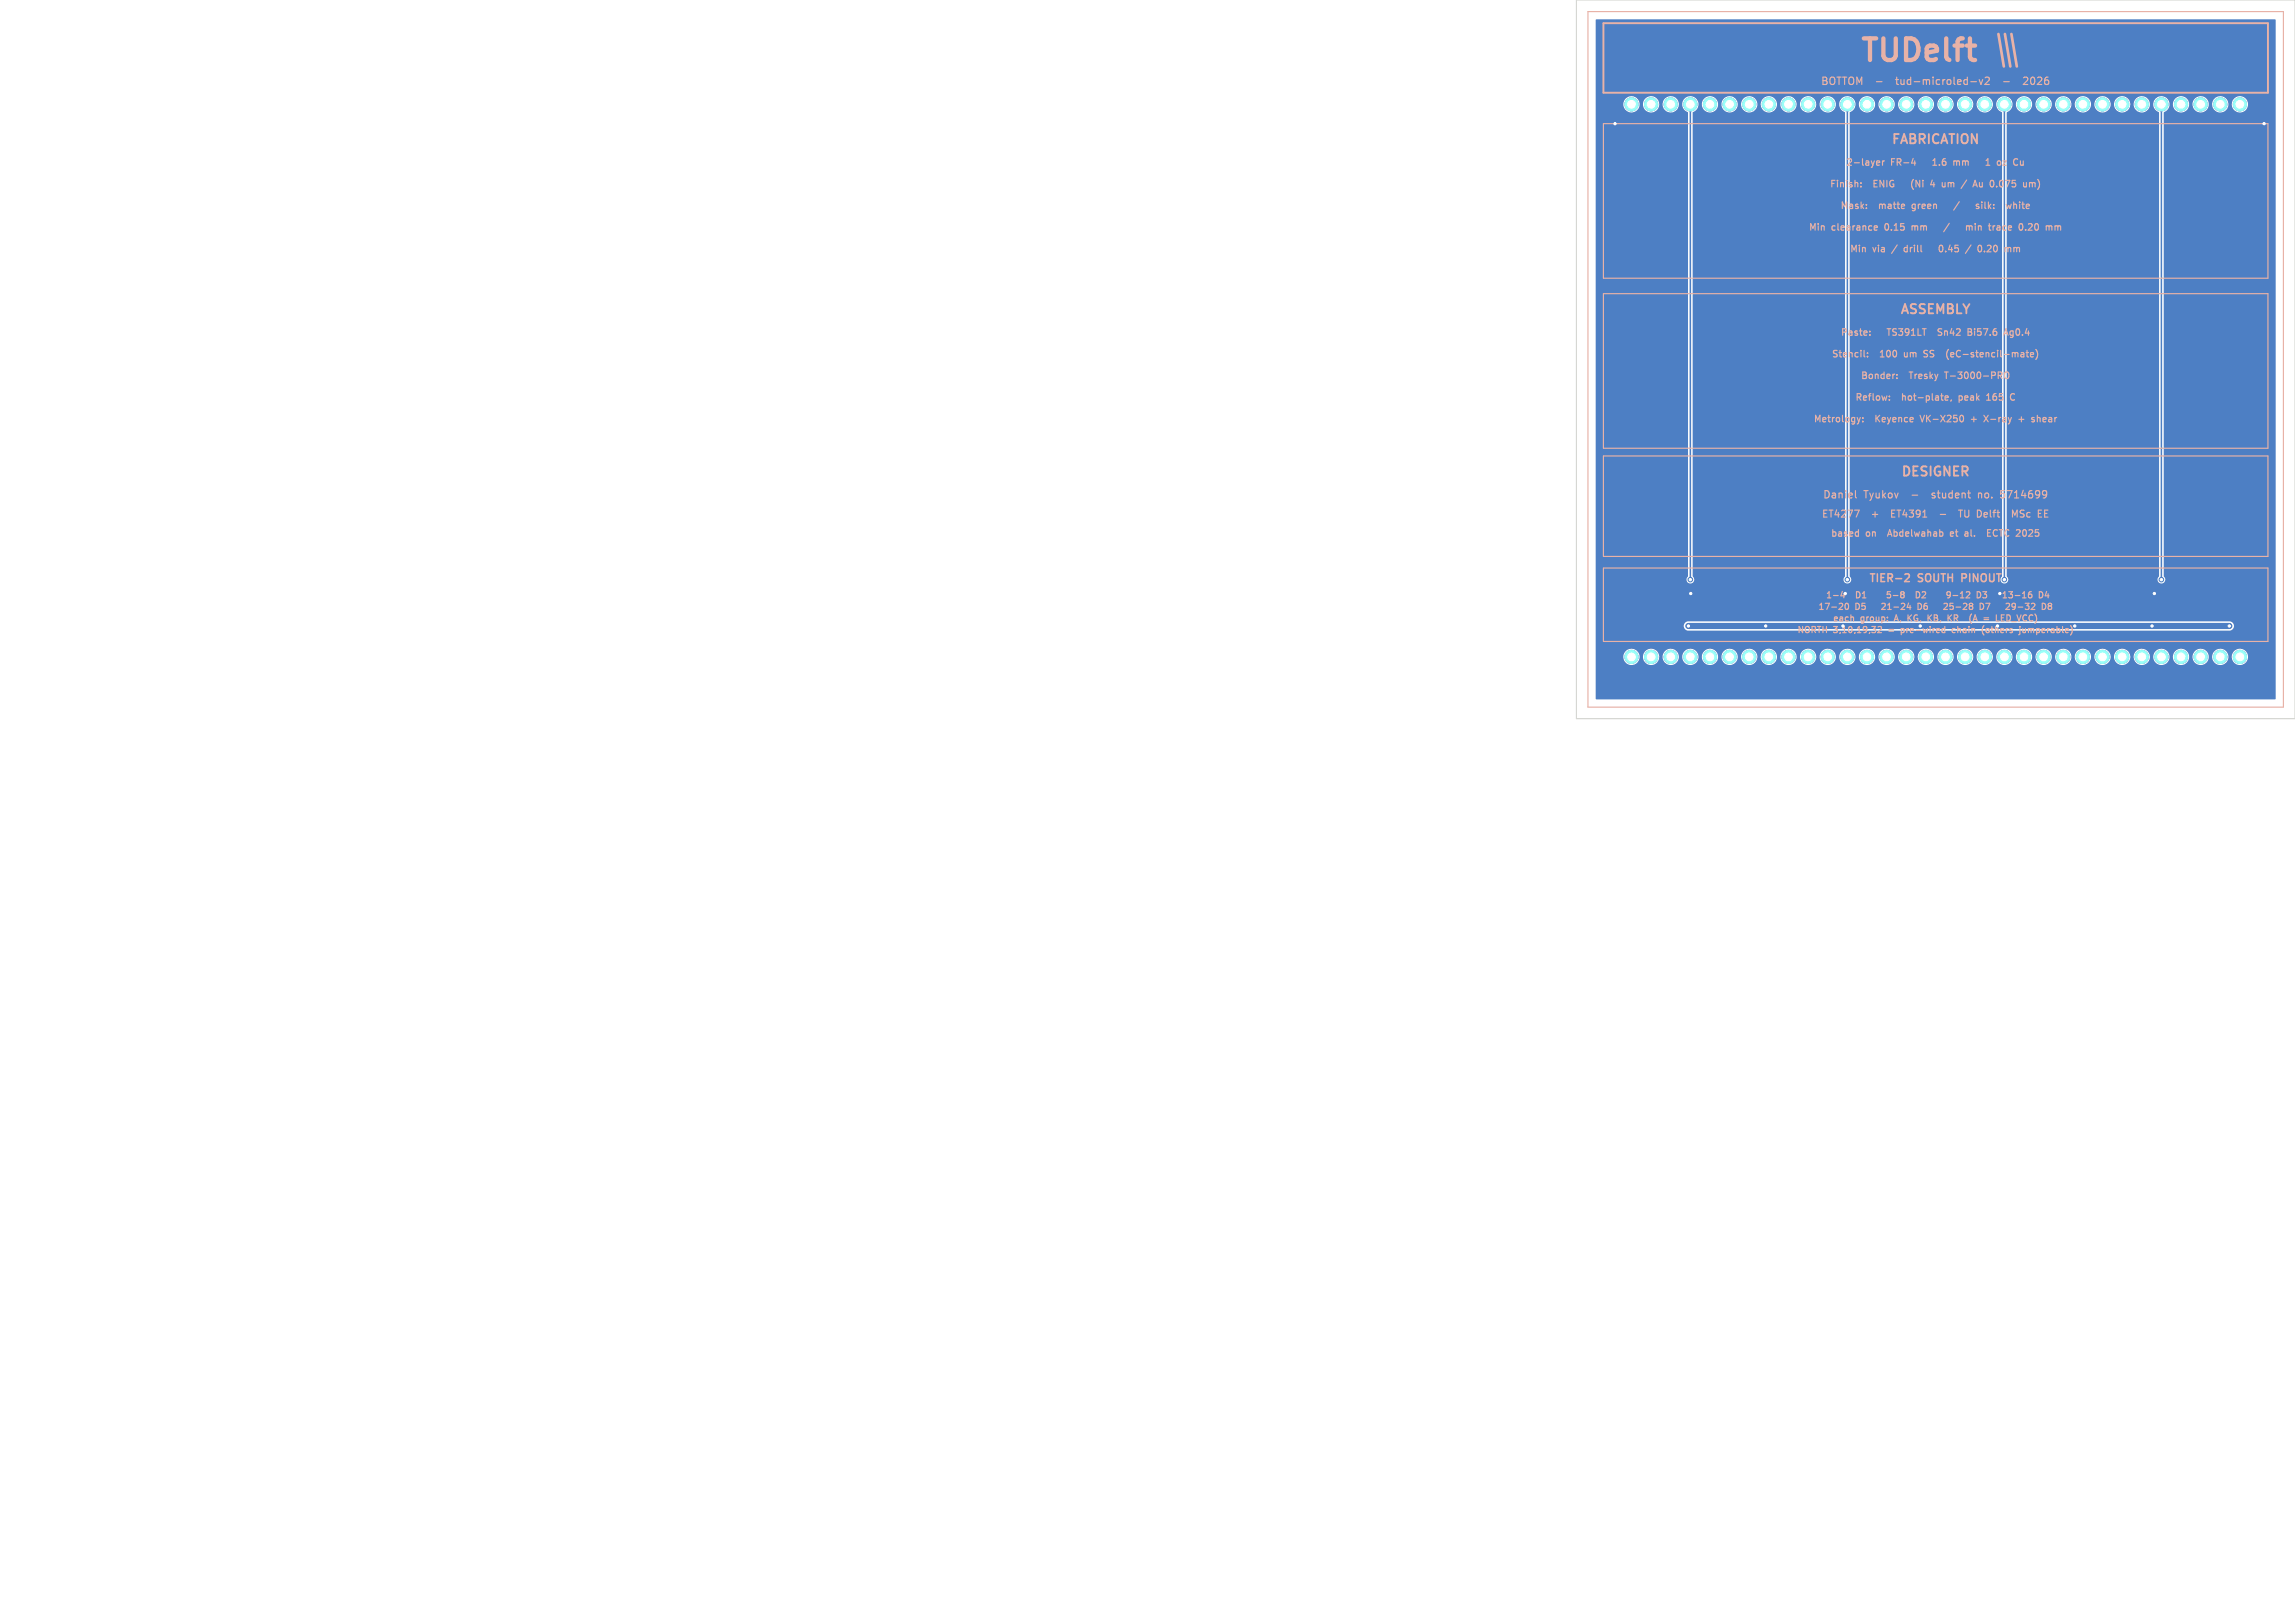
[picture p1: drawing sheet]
<svg xmlns="http://www.w3.org/2000/svg" width="297mm" height="210mm" viewBox="0 0 297 210" stroke-linecap="round" stroke-linejoin="round" font-family="sans-serif">
<defs><g id="words">
<text font-size="3.9" fill="#e8b2a7" x="240.4" y="8.7">TUDelft</text>
<g font-size="1.7" fill="#e8b2a7">
<text x="244.6" y="19">FABRICATION</text>
<text x="245.8" y="41">ASSEMBLY</text>
<text x="245.9" y="62">DESIGNER</text>
</g>
<g font-size="1.4" fill="#e8b2a7">
<text x="241.8" y="75.6">TIER-2</text>
<text x="248.2" y="75.6">SOUTH</text>
</g>
<text font-size="1.4" fill="#fff" x="254.3" y="75.6">PINOUT</text>
<g font-size="1.3" fill="#e8b2a7">
<text x="235.6" y="11.2">BOTTOM</text>
<text x="243" y="11.2">-</text>
<text x="246.1" y="11.2">tud-microled-v2</text>
<text x="263.6" y="11.2">2026</text>
<text x="235.8" y="64.7">Daniel</text>
<text x="241.2" y="64.7">Tyukov</text>
<text x="251" y="64.7">student</text>
<text x="257.2" y="64.7">no.</text>
<text x="260.4" y="64.7">5714699</text>
<text x="235.7" y="67.2">ET4277</text>
<text x="242.5" y="67.2">+</text>
<text x="245.5" y="67.2">ET4391</text>
<text x="255.4" y="67.2">TU</text>
<text x="258" y="67.2">Delft</text>
<text x="263.1" y="67.2">MSc</text>
</g>
<g font-size="1.2" fill="#e8b2a7">
<text x="238.8" y="21.7">2-layer</text>
<text x="244.7" y="21.7">FR-4</text>
<text x="251" y="21.7">1.6</text>
<text x="253.9" y="21.7">mm</text>
<text x="259" y="21.7">1</text>
<text x="260.7" y="21.7">oz</text>
<text x="236.7" y="24.5">Finish:</text>
<text x="238.1" y="27.2">Mask:</text>
<text x="242.7" y="24.5">ENIG</text>
<text x="243.5" y="27.2">matte</text>
<text x="248" y="27.2">green</text>
<text x="248.4" y="24.5">(Ni</text>
<text x="251.2" y="24.5">4</text>
<text x="253" y="24.5">um</text>
<text x="255.8" y="24.5">/</text>
<text x="257.6" y="24.5">Au</text>
<text x="258" y="27.2">silk:</text>
<text x="260" y="24.5">0.075</text>
<text x="262.4" y="27.2">white</text>
<text x="234" y="30.1">Min</text>
<text x="237.1" y="30.1">clearance</text>
<text x="239.3" y="32.9">Min</text>
<text x="242.4" y="32.9">via</text>
<text x="244.2" y="30.1">0.15</text>
<text x="245.1" y="32.9">/</text>
<text x="247" y="32.9">drill</text>
<text x="247.9" y="30.1">mm</text>
<text x="252.3" y="32.9">0.45</text>
<text x="256.1" y="32.9">/</text>
<text x="256.7" y="30.1">min</text>
<text x="257.9" y="32.9">0.20</text>
<text x="259.9" y="30.1">trace</text>
<text x="264.1" y="30.1">0.20</text>
<text x="237" y="46.5">Stencil:</text>
<text x="238.1" y="43.7">Paste:</text>
<text x="243.6" y="46.5">100</text>
<text x="244.8" y="43.7">TS391LT</text>
<text x="247" y="46.5">um</text>
<text x="249.8" y="46.5">SS</text>
<text x="251.9" y="43.7">Sn42</text>
<text x="253.3" y="46.5">(eC-stencil-mate)</text>
<text x="256" y="43.7">Bi57.6</text>
<text x="261" y="43.7">Ag0.4</text>
<text x="240" y="52.1">Reflow:</text>
<text x="240.7" y="49.3">Bonder:</text>
<text x="246.4" y="52.1">hot-plate,</text>
<text x="247.4" y="49.3">Tresky</text>
<text x="252.3" y="49.3">T-3000-PRO</text>
<text x="254" y="52.1">peak</text>
<text x="257.9" y="52.1">165</text>
<text x="234.6" y="54.9">Metrology:</text>
<text x="243" y="54.9">Keyence</text>
<text x="249.1" y="54.9">VK-X250</text>
<text x="257.9" y="54.9">X-ray</text>
<text x="262.6" y="54.9">+</text>
<text x="264.6" y="54.9">shear</text>
<text x="236.8" y="69.7">based</text>
<text x="241.5" y="69.7">on</text>
<text x="244.9" y="69.7">Abdelwahab</text>
<text x="253.2" y="69.7">et</text>
<text x="255.4" y="69.7">al.</text>
<text x="258.8" y="69.7">ECTC 2025</text>
</g>
<g font-size="1.1" fill="#e8b2a7">
<text x="236.5" y="77.6">1-4</text>
<text x="240.8" y="77.6">D1</text>
<text x="245.9" y="77.6">5-8</text>
<text x="255.4" y="77.6">9-12</text>
<text x="259.6" y="77.6">D3</text>
<text x="263.9" y="77.6">13-16</text>
<text x="232.5" y="82.1">NORTH</text>
<text x="235.2" y="79.1">17-20</text>
<text x="237.1" y="80.6">each</text>
<text x="237.3" y="82.1">3,10,19,32</text>
<text x="240.1" y="79.1">D5</text>
<text x="240.8" y="80.6">group:</text>
<text x="244.4" y="79.1">21-24</text>
<text x="244.7" y="82.1">=</text>
<text x="245.5" y="80.6">A,</text>
<text x="246.6" y="82.1">pre-wired</text>
<text x="249.3" y="79.1">D6</text>
<text x="250.3" y="80.6">KB,</text>
<text x="253.2" y="80.6">KR</text>
<text x="253.5" y="82.1">chain</text>
<text x="253.6" y="79.1">25-28</text>
<text x="256.6" y="80.6">(A</text>
<text x="257.6" y="82.1">(others</text>
<text x="258.5" y="79.1">D7</text>
<text x="258.7" y="80.6">=</text>
<text x="260.6" y="80.6">LED_VCC)</text>
<text x="262.8" y="79.1">29-32</text>
<text x="262.8" y="82.1">jumperable)</text>
</g>
<text font-size="1.1" fill="#fff" x="247.5" y="80.6">KG,</text>
</g></defs>
<g fill="#4d7fc4" stroke="#4d7fc4" stroke-width=".13">
<circle cx="234" cy="85" r=".85"/>
<circle cx="218.8" cy="85" r=".85"/>
<circle cx="213.7" cy="85" r=".85"/>
<circle cx="261.9" cy="85" r=".85"/>
<circle cx="256.9" cy="85" r=".85"/>
<circle cx="264.5" cy="85" r=".85"/>
<circle cx="239.1" cy="85" r=".85"/>
<circle cx="287.3" cy="85" r=".85"/>
<circle cx="267" cy="85" r=".85"/>
<circle cx="231.5" cy="85" r=".85"/>
<circle cx="269.6" cy="13.5" r=".85"/>
<circle cx="221.3" cy="13.5" r=".85"/>
<circle cx="287.3" cy="13.5" r=".85"/>
<circle cx="249.2" cy="13.5" r=".85"/>
<circle cx="244.2" cy="13.5" r=".85"/>
<circle cx="211.1" cy="85" r=".85"/>
<circle cx="211.1" cy="13.5" r=".85"/>
<circle cx="277.2" cy="13.5" r=".85"/>
<circle cx="274.6" cy="85" r=".85"/>
<circle cx="279.7" cy="85" r=".85"/>
<circle cx="282.3" cy="85" r=".85"/>
<circle cx="269.6" cy="85" r=".85"/>
<circle cx="261.9" cy="13.5" r=".85"/>
<circle cx="254.3" cy="85" r=".85"/>
<circle cx="289.9" cy="13.5" r=".85"/>
<circle cx="241.6" cy="13.5" r=".85"/>
<circle cx="221.3" cy="85" r=".85"/>
<circle cx="223.8" cy="13.5" r=".85"/>
<circle cx="256.9" cy="13.5" r=".85"/>
<circle cx="231.5" cy="13.5" r=".85"/>
<circle cx="282.3" cy="13.5" r=".85"/>
<circle cx="272.1" cy="13.5" r=".85"/>
<circle cx="236.5" cy="13.5" r=".85"/>
<circle cx="216.2" cy="13.5" r=".85"/>
<circle cx="267" cy="13.5" r=".85"/>
<circle cx="213.7" cy="13.5" r=".85"/>
<circle cx="226.4" cy="13.5" r=".85"/>
<circle cx="289.9" cy="85" r=".85"/>
<circle cx="228.9" cy="13.5" r=".85"/>
<circle cx="254.3" cy="13.5" r=".85"/>
<circle cx="284.8" cy="13.5" r=".85"/>
<circle cx="246.7" cy="85" r=".85"/>
<circle cx="284.8" cy="85" r=".85"/>
<circle cx="251.8" cy="13.5" r=".85"/>
<circle cx="241.6" cy="85" r=".85"/>
<circle cx="239.1" cy="13.5" r=".85"/>
<circle cx="249.2" cy="85" r=".85"/>
<circle cx="234" cy="13.5" r=".85"/>
<circle cx="259.4" cy="85" r=".85"/>
<circle cx="272.1" cy="85" r=".85"/>
<circle cx="246.7" cy="13.5" r=".85"/>
<circle cx="259.4" cy="13.5" r=".85"/>
<circle cx="223.8" cy="85" r=".85"/>
<circle cx="216.2" cy="85" r=".85"/>
<circle cx="277.2" cy="85" r=".85"/>
<circle cx="236.5" cy="85" r=".85"/>
<circle cx="264.5" cy="13.5" r=".85"/>
<circle cx="218.8" cy="13.5" r=".85"/>
<circle cx="228.9" cy="85" r=".85"/>
<circle cx="251.8" cy="85" r=".85"/>
<circle cx="226.4" cy="85" r=".85"/>
<circle cx="274.6" cy="13.5" r=".85"/>
<circle cx="279.7" cy="13.5" r=".85"/>
<circle cx="244.2" cy="85" r=".85"/>
<circle cx="279.7" cy="75" r=".3"/>
<circle cx="239.1" cy="75" r=".3"/>
<circle cx="218.8" cy="75" r=".3"/>
<circle cx="268.5" cy="81" r=".3"/>
<circle cx="278.5" cy="81" r=".3"/>
<circle cx="218.5" cy="81" r=".3"/>
<circle cx="228.5" cy="81" r=".3"/>
<circle cx="248.5" cy="81" r=".3"/>
<circle cx="238.5" cy="81" r=".3"/>
<circle cx="288.5" cy="81" r=".3"/>
<circle cx="258.5" cy="81" r=".3"/>
<circle cx="209" cy="16" r=".3"/>
<circle cx="238.8" cy="76.8" r=".3"/>
<circle cx="293" cy="16" r=".3"/>
<circle cx="278.8" cy="76.8" r=".3"/>
<circle cx="258.8" cy="76.8" r=".3"/>
<circle cx="218.8" cy="76.8" r=".3"/>
</g>
<path d="M218.8 13.5v61.5M239.1 13.5v61.5M259.4 13.5v61.5M279.7 13.5v61.5" fill="none" stroke="#4d7fc4" stroke-width=".2"/>
<path d="M218.5 81h70" fill="none" stroke="#4d7fc4" stroke-width=".8"/>
<path d="M206.5 2.5h87.9l.1 .1v10.8h-3.6v-.2a1.06 1.06 0 0 0-1.1-.8 1.06 1.06 0 0 0-1 1h-.4l-.1-.2a1.06 1.06 0 0 0-1.1-.8 1.06 1.06 0 0 0-.9 1h-.5v-.2a1.06 1.06 0 0 0-1.1-.8 1.06 1.06 0 0 0-1 1h-.4v-.2a1.06 1.06 0 0 0-1.2-.8 1.06 1.06 0 0 0-.9 1h-.4l-.1-.2a1.06 1.06 0 0 0-1.1-.8 1.06 1.06 0 0 0-.9 1h-.5v-.2a1.06 1.06 0 0 0-1.1-.8 1.06 1.06 0 0 0-1 1h-.4l-.1-.2a1.06 1.06 0 0 0-1.1-.8 1.06 1.06 0 0 0-.9 1h-.5v-.2a1.06 1.06 0 0 0-1.1-.8 1.06 1.06 0 0 0-1 1h-.4v-.2a1.06 1.06 0 0 0-1.2-.8 1.06 1.06 0 0 0-.9 1h-.4l-.1-.2a1.06 1.06 0 0 0-1.1-.8 1.06 1.06 0 0 0-.9 1h-.5v-.2a1.06 1.06 0 0 0-1.1-.8 1.06 1.06 0 0 0-1 1h-.4l-.1-.2a1.06 1.06 0 0 0-1.1-.8 1.06 1.06 0 0 0-.9 1h-.5v-.2a1.06 1.06 0 0 0-1.1-.8 1.06 1.06 0 0 0-1 1h-.4v-.2a1.06 1.06 0 0 0-1.2-.8 1.06 1.06 0 0 0-.9 1h-.4l-.1-.2a1.06 1.06 0 0 0-1.1-.8 1.06 1.06 0 0 0-.9 1h-.5v-.2a1.06 1.06 0 0 0-1.1-.8 1.06 1.06 0 0 0-1 1h-.4l-.1-.2a1.06 1.06 0 0 0-1.1-.8 1.06 1.06 0 0 0-.9 1h-.5v-.2a1.06 1.06 0 0 0-1.1-.8 1.06 1.06 0 0 0-1 1h-.4v-.2a1.06 1.06 0 0 0-1.2-.8 1.06 1.06 0 0 0-.9 1h-.4l-.1-.2a1.06 1.06 0 0 0-1.1-.8 1.06 1.06 0 0 0-.9 1h-.5v-.2a1.06 1.06 0 0 0-1.1-.8 1.06 1.06 0 0 0-1 1h-.4l-.1-.2a1.06 1.06 0 0 0-1.1-.8 1.06 1.06 0 0 0-.9 1h-.5v-.2a1.06 1.06 0 0 0-1.1-.8 1.06 1.06 0 0 0-1 1h-.4v-.2a1.06 1.06 0 0 0-1.2-.8 1.06 1.06 0 0 0-.9 1h-.4l-.1-.2a1.06 1.06 0 0 0-1.1-.8 1.06 1.06 0 0 0-.9 1h-.5v-.2a1.06 1.06 0 0 0-1.1-.8 1.06 1.06 0 0 0-1 1h-.4l-.1-.2a1.06 1.06 0 0 0-1.1-.8 1.06 1.06 0 0 0-.9 1h-.5v-.2a1.06 1.06 0 0 0-1.1-.8 1.06 1.06 0 0 0-1 1h-.4v-.2a1.06 1.06 0 0 0-1.2-.8 1.06 1.06 0 0 0-.9 1h-.4l-.1-.2a1.06 1.06 0 0 0-1.1-.8 1.06 1.06 0 0 0-.9 1h-.5v-.2a1.06 1.06 0 0 0-1.1-.8 1.06 1.06 0 0 0-1 1h-.4l-.1-.2a1.06 1.06 0 0 0-1.7-.5 1.06 1.06 0 0 0 .4 1.8 1.06 1.06 0 0 0 1.4-1.1h.4v.2a1.06 1.06 0 0 0 1.2 1 1.06 1.06 0 0 0 .9-1.2h.5v.2a1.06 1.06 0 0 0 1.1 1 1.06 1.06 0 0 0 1-1.2h.4v.2a1.38 1.38 0 0 0 .8 1v60a.52 .52 0 0 0-.1 .7 .52 .52 0 0 0 .8 0 .52 .52 0 0 0-.1-.7v-60.1a1.1 1.1 0 0 0 .7-1.1h.4v.2a1.06 1.06 0 0 0 1.2 1 1.06 1.06 0 0 0 .9-1.2h.5v.2a1.06 1.06 0 0 0 1.1 1 1.06 1.06 0 0 0 1-1.2h.4v.2a1.06 1.06 0 0 0 1.2 1 1.06 1.06 0 0 0 .9-1.2h.5v.2a1.06 1.06 0 0 0 1.1 1 1.06 1.06 0 0 0 1-1.2h.4v.2a1.06 1.06 0 0 0 1.2 1 1.06 1.06 0 0 0 .9-1.2h.4v.2a1.06 1.06 0 0 0 1.2 1 1.06 1.06 0 0 0 .9-1.2h.5v.2a1.06 1.06 0 0 0 1.1 1 1.06 1.06 0 0 0 1-1.2h.4v.2a1.38 1.38 0 0 0 .8 1v60a.52 .52 0 0 0-.1 .7 .52 .52 0 0 0 .8 0 .52 .52 0 0 0-.1-.7v-60.1a1.1 1.1 0 0 0 .7-1.1h.5v.2a1.06 1.06 0 0 0 1.1 1 1.06 1.06 0 0 0 1-1.2h.4v.2a1.06 1.06 0 0 0 1.2 1 1.06 1.06 0 0 0 .9-1.2h.4v.2a1.06 1.06 0 0 0 1.2 1 1.06 1.06 0 0 0 .9-1.2h.5v.2a1.06 1.06 0 0 0 1.1 1 1.06 1.06 0 0 0 1-1.2h.4v.2a1.06 1.06 0 0 0 1.2 1 1.06 1.06 0 0 0 .9-1.2h.5v.2a1.06 1.06 0 0 0 1.1 1 1.06 1.06 0 0 0 1-1.2h.4v.2a1.06 1.06 0 0 0 1.2 1 1.06 1.06 0 0 0 .9-1.2h.4v.2a1.38 1.38 0 0 0 .8 1v60a.52 .52 0 0 0-.1 .7 .52 .52 0 0 0 .8 0 .52 .52 0 0 0-.1-.7v-60.1a1.1 1.1 0 0 0 .7-1.1h.5v.2a1.06 1.06 0 0 0 1.1 1 1.06 1.06 0 0 0 1-1.2h.4v.2a1.06 1.06 0 0 0 1.2 1 1.06 1.06 0 0 0 .9-1.2h.5v.2a1.06 1.06 0 0 0 1.1 1 1.06 1.06 0 0 0 1-1.2h.4v.2a1.06 1.06 0 0 0 1.2 1 1.06 1.06 0 0 0 .9-1.2h.4v.2a1.06 1.06 0 0 0 1.2 1 1.06 1.06 0 0 0 .9-1.2h.5v.2a1.06 1.06 0 0 0 1.1 1 1.06 1.06 0 0 0 1-1.2h.4v.2a1.06 1.06 0 0 0 1.2 1 1.06 1.06 0 0 0 .9-1.2h.5v.2a1.38 1.38 0 0 0 .7 1v60a.52 .52 0 0 0-.1 .7 .52 .52 0 0 0 .8 0 .52 .52 0 0 0-.1-.7v-60.1a1.1 1.1 0 0 0 .8-1.1h.4v.2a1.06 1.06 0 0 0 1.2 1 1.06 1.06 0 0 0 .9-1.2h.4v.2a1.06 1.06 0 0 0 1.2 1 1.06 1.06 0 0 0 .9-1.2h.5v.2a1.06 1.06 0 0 0 1.1 1 1.06 1.06 0 0 0 1-1.2h.4v.2a1.06 1.06 0 0 0 1.2 1 1.06 1.06 0 0 0 .9-1.2h3.6v67.5h-5.4l-.2-.4-.3-.1h-70.3a.61 .61 0 0 0-.4 .7 .61 .61 0 0 0 .5 .5h70.2l.4-.2 .1-.5h5.4v4h-3.6a1.06 1.06 0 0 0-1-1 1.06 1.06 0 0 0-1.1 1h-.4l-.1-.2a1.06 1.06 0 0 0-1.1-.8 1.06 1.06 0 0 0-.9 1h-.5v-.2a1.06 1.06 0 0 0-1.1-.8 1.06 1.06 0 0 0-1 1h-.4v-.2a1.06 1.06 0 0 0-1.2-.8 1.06 1.06 0 0 0-.9 1h-.4l-.1-.2a1.06 1.06 0 0 0-1.1-.8 1.06 1.06 0 0 0-.9 1h-.5v-.2a1.06 1.06 0 0 0-1.1-.8 1.06 1.06 0 0 0-1 1h-.4l-.1-.2a1.06 1.06 0 0 0-1.1-.8 1.06 1.06 0 0 0-.9 1h-.5v-.2a1.06 1.06 0 0 0-1.1-.8 1.06 1.06 0 0 0-1 1h-.4v-.2a1.06 1.06 0 0 0-1.2-.8 1.06 1.06 0 0 0-.9 1h-.4l-.1-.2a1.06 1.06 0 0 0-1.1-.8 1.06 1.06 0 0 0-.9 1h-.5v-.2a1.06 1.06 0 0 0-1.1-.8 1.06 1.06 0 0 0-1 1h-.4l-.1-.2a1.06 1.06 0 0 0-1.1-.8 1.06 1.06 0 0 0-.9 1h-.5v-.2a1.06 1.06 0 0 0-1.1-.8 1.06 1.06 0 0 0-1 1h-.4v-.2a1.06 1.06 0 0 0-1.2-.8 1.06 1.06 0 0 0-.9 1h-.4l-.1-.2a1.06 1.06 0 0 0-1.1-.8 1.06 1.06 0 0 0-.9 1h-.5v-.2a1.06 1.06 0 0 0-1.1-.8 1.06 1.06 0 0 0-1 1h-.4l-.1-.2a1.06 1.06 0 0 0-1.1-.8 1.06 1.06 0 0 0-.9 1h-.5v-.2a1.06 1.06 0 0 0-1.1-.8 1.06 1.06 0 0 0-1 1h-.4v-.2a1.06 1.06 0 0 0-1.2-.8 1.06 1.06 0 0 0-.9 1h-.4l-.1-.2a1.06 1.06 0 0 0-1.1-.8 1.06 1.06 0 0 0-.9 1h-.5v-.2a1.06 1.06 0 0 0-1.1-.8 1.06 1.06 0 0 0-1 1h-.4l-.1-.2a1.06 1.06 0 0 0-1.1-.8 1.06 1.06 0 0 0-.9 1h-.5v-.2a1.06 1.06 0 0 0-1.1-.8 1.06 1.06 0 0 0-1 1h-.4v-.2a1.06 1.06 0 0 0-1.2-.8 1.06 1.06 0 0 0-.9 1h-.4l-.1-.2a1.06 1.06 0 0 0-1.1-.8 1.06 1.06 0 0 0-.9 1h-.5v-.2a1.06 1.06 0 0 0-1.1-.8 1.06 1.06 0 0 0-1 1h-.4l-.1-.2a1.06 1.06 0 0 0-1.1-.8 1.06 1.06 0 0 0-.9 1h-.5v-.2a1.06 1.06 0 0 0-1.1-.8 1.06 1.06 0 0 0-1 1h-.4v-.2a1.06 1.06 0 0 0-1.2-.8 1.06 1.06 0 0 0-.9 1h-.4l-.1-.2a1.06 1.06 0 0 0-1.1-.8 1.06 1.06 0 0 0-.9 1h-.5v-.2a1.06 1.06 0 0 0-1.1-.8 1.06 1.06 0 0 0-1 1h-.4l-.1-.2a1.06 1.06 0 0 0-1.7-.5 1.06 1.06 0 0 0 .4 1.8 1.06 1.06 0 0 0 1.4-1.1h.4v.2a1.06 1.06 0 0 0 1.2 1 1.06 1.06 0 0 0 .9-1.2h.5v.2a1.06 1.06 0 0 0 1.1 1 1.06 1.06 0 0 0 1-1.2h.4v.2a1.06 1.06 0 0 0 1.2 1 1.06 1.06 0 0 0 .9-1.2h.4v.2a1.06 1.06 0 0 0 1.2 1 1.06 1.06 0 0 0 .9-1.2h.5v.2a1.06 1.06 0 0 0 1.1 1 1.06 1.06 0 0 0 1-1.2h.4v.2a1.06 1.06 0 0 0 1.2 1 1.06 1.06 0 0 0 .9-1.2h.5v.2a1.06 1.06 0 0 0 1.1 1 1.06 1.06 0 0 0 1-1.2h.4v.2a1.06 1.06 0 0 0 1.2 1 1.06 1.06 0 0 0 .9-1.2h.4v.2a1.06 1.06 0 0 0 1.2 1 1.06 1.06 0 0 0 .9-1.2h.5v.2a1.06 1.06 0 0 0 1.1 1 1.06 1.06 0 0 0 1-1.2h.4v.2a1.06 1.06 0 0 0 1.2 1 1.06 1.06 0 0 0 .9-1.2h.5v.2a1.06 1.06 0 0 0 1.1 1 1.06 1.06 0 0 0 1-1.2h.4v.2a1.06 1.06 0 0 0 1.2 1 1.06 1.06 0 0 0 .9-1.2h.4v.2a1.06 1.06 0 0 0 1.2 1 1.06 1.06 0 0 0 .9-1.2h.5v.2a1.06 1.06 0 0 0 1.1 1 1.06 1.06 0 0 0 1-1.2h.4v.2a1.06 1.06 0 0 0 1.2 1 1.06 1.06 0 0 0 .9-1.2h.5v.2a1.06 1.06 0 0 0 1.1 1 1.06 1.06 0 0 0 1-1.2h.4v.2a1.06 1.06 0 0 0 1.2 1 1.06 1.06 0 0 0 .9-1.2h.4v.2a1.06 1.06 0 0 0 1.2 1 1.06 1.06 0 0 0 .9-1.2h.5v.2a1.06 1.06 0 0 0 1.1 1 1.06 1.06 0 0 0 1-1.2h.4v.2a1.06 1.06 0 0 0 1.2 1 1.06 1.06 0 0 0 .9-1.2h.5v.2a1.06 1.06 0 0 0 1.1 1 1.06 1.06 0 0 0 1-1.2h.4v.2a1.06 1.06 0 0 0 1.2 1 1.06 1.06 0 0 0 .9-1.2h.4v.2a1.06 1.06 0 0 0 1.2 1 1.06 1.06 0 0 0 .9-1.2h.5v.2a1.06 1.06 0 0 0 1.1 1 1.06 1.06 0 0 0 1-1.2h.4v.2a1.06 1.06 0 0 0 1.2 1 1.06 1.06 0 0 0 .9-1.2h.5v.2a1.06 1.06 0 0 0 1.1 1 1.06 1.06 0 0 0 1-1.2h.4v.2a1.06 1.06 0 0 0 1.2 1 1.06 1.06 0 0 0 .9-1.2h.4v.2a1.06 1.06 0 0 0 1.2 1 1.06 1.06 0 0 0 .9-1.2h.5v.2a1.06 1.06 0 0 0 1.1 1 1.06 1.06 0 0 0 1-1.2h.4v.2a1.06 1.06 0 0 0 1.2 1 1.06 1.06 0 0 0 .9-1.2h3.6v5.6h-88z" fill="#4d7fc4"/>
<g fill="#9afff8" stroke="#9afff8" stroke-width=".13">
<circle cx="234" cy="85" r=".85"/>
<circle cx="218.8" cy="85" r=".85"/>
<circle cx="213.7" cy="85" r=".85"/>
<circle cx="261.9" cy="85" r=".85"/>
<circle cx="256.9" cy="85" r=".85"/>
<circle cx="264.5" cy="85" r=".85"/>
<circle cx="239.1" cy="85" r=".85"/>
<circle cx="287.3" cy="85" r=".85"/>
<circle cx="267" cy="85" r=".85"/>
<circle cx="231.5" cy="85" r=".85"/>
<circle cx="269.6" cy="13.5" r=".85"/>
<circle cx="221.3" cy="13.5" r=".85"/>
<circle cx="287.3" cy="13.5" r=".85"/>
<circle cx="249.2" cy="13.5" r=".85"/>
<circle cx="244.2" cy="13.5" r=".85"/>
<circle cx="211.1" cy="85" r=".85"/>
<circle cx="211.1" cy="13.5" r=".85"/>
<circle cx="277.2" cy="13.5" r=".85"/>
<circle cx="274.6" cy="85" r=".85"/>
<circle cx="279.7" cy="85" r=".85"/>
<circle cx="282.3" cy="85" r=".85"/>
<circle cx="269.6" cy="85" r=".85"/>
<circle cx="261.9" cy="13.5" r=".85"/>
<circle cx="254.3" cy="85" r=".85"/>
<circle cx="289.9" cy="13.5" r=".85"/>
<circle cx="241.6" cy="13.5" r=".85"/>
<circle cx="221.3" cy="85" r=".85"/>
<circle cx="223.8" cy="13.5" r=".85"/>
<circle cx="256.9" cy="13.5" r=".85"/>
<circle cx="231.5" cy="13.5" r=".85"/>
<circle cx="282.3" cy="13.5" r=".85"/>
<circle cx="272.1" cy="13.5" r=".85"/>
<circle cx="236.5" cy="13.5" r=".85"/>
<circle cx="216.2" cy="13.5" r=".85"/>
<circle cx="267" cy="13.5" r=".85"/>
<circle cx="213.7" cy="13.5" r=".85"/>
<circle cx="226.4" cy="13.5" r=".85"/>
<circle cx="289.9" cy="85" r=".85"/>
<circle cx="228.9" cy="13.5" r=".85"/>
<circle cx="254.3" cy="13.5" r=".85"/>
<circle cx="284.8" cy="13.5" r=".85"/>
<circle cx="246.7" cy="85" r=".85"/>
<circle cx="284.8" cy="85" r=".85"/>
<circle cx="251.8" cy="13.5" r=".85"/>
<circle cx="241.6" cy="85" r=".85"/>
<circle cx="239.1" cy="13.5" r=".85"/>
<circle cx="249.2" cy="85" r=".85"/>
<circle cx="234" cy="13.5" r=".85"/>
<circle cx="259.4" cy="85" r=".85"/>
<circle cx="272.1" cy="85" r=".85"/>
<circle cx="246.7" cy="13.5" r=".85"/>
<circle cx="259.4" cy="13.5" r=".85"/>
<circle cx="223.8" cy="85" r=".85"/>
<circle cx="216.2" cy="85" r=".85"/>
<circle cx="277.2" cy="85" r=".85"/>
<circle cx="236.5" cy="85" r=".85"/>
<circle cx="264.5" cy="13.5" r=".85"/>
<circle cx="218.8" cy="13.5" r=".85"/>
<circle cx="228.9" cy="85" r=".85"/>
<circle cx="251.8" cy="85" r=".85"/>
<circle cx="226.4" cy="85" r=".85"/>
<circle cx="274.6" cy="13.5" r=".85"/>
<circle cx="279.7" cy="13.5" r=".85"/>
<circle cx="244.2" cy="85" r=".85"/>
</g>
<g fill="none" stroke="#e8b2a7" stroke-width=".15">
<path d="M205.5 1.5h90v90h-90zM207.5 16h86v20h-86zM245.3 10.3h.4M245.5 10v.8l.2 .1M255 10.6h.8M256.1 10.3l.3 .6 .2-.6M256.9 10.1l.4-.1 .1 .3-.5 .6h.5M259.3 10.6h.7M261.9 10.1l.3-.1 .2 .3-.6 .6h.6M263.2 10.1l-.1-.1a.51 .51 0 0 0-.3 .5 .51 .51 0 0 0 .3 .4l.1-.1M207.5 38h86v20h-86zM240.8 23.7h.1"/>
<path d="M240.8 24.1v.1M241.5 26.9v.1M241.5 26.5h.1M242.5 29.7l.2 .1 .2-.1M242.5 29.3l.2-.1 .3 .1v.1l-.5 .1M242.9 21.3l.1 .1 .2-.1M242.9 20.9l.1-.1 .3 .1v.1l-.4 .1M243.6 20.8v.6M243.9 20.8l-.3 .2M246.7 32h-.1l-.2 .2 .1 .3 .2 .1M247.4 21.1h.5M247.4 29.2v.6"/>
<path d="M247.5 27.2l.2 .1M247.6 23.2a.97 .97 0 0 0 0 1.3M247.7 29.2l-.3 .1M247.8 26.4h-.2l-.2 .2 .1 .3 .3 .1M247.8 20.8v.6M248 24.2v-.9l.4 .9M249.9 23.9h.5M250.1 21.4h.5M250.1 20.8l.3-.3v.9M251.1 31.8v-.1a.45 .45 0 0 1 .3 .5 .45 .45 0 0 1-.3 .4 .57 .57 0 0 1 0-.8zM251.8 32.5v.1M252.2 23.6l.3 .1"/>
<path d="M252.3 28.9l-.8 1.1M252.5 23.7v.5M252.7 23.6l-.2 .1M252.9 20.9l.2-.1 .1 .1M253.2 20.9l.1-.1 .3 .1M253.2 20.9v.5M253.6 26.1l-.8 1.1M254.5 29.3l.2-.1 .2 .1M254.5 29.2v.6M254.5 23.3l-.7 1.1M254.9 29.3l.1-.1 .2 .1v.5M254.9 29.3v.5"/>
<path d="M255.1 31.7l-.8 1.1M255.6 23.3l-.3 .9M255.6 28.9v.1M255.6 29.2v.6M256 29.2v.6M256.1 26.5l-.2-.1-.2 .1 .1 .2h.3v.2h-.4M256.4 29.3l-.3-.1-.1 .1M256.5 26.1v.1M256.5 26.4v.6M256.8 32.5v.1M256.9 26.1v.8l.1 .1M257 21.4h.5"/>
<path d="M257 20.8l.3-.3v.9M257.3 26.1v.9M257.4 26.7l.2 .3M257.6 31.8l-.3-.1-.1 .1M257.6 32.1l-.5 .5h.6M257.6 26.4l-.3 .3M258.8 20.8l-.2 .1-.1 .1v.3l.3 .1M259.5 29.2h-.2l-.1 .2v.3l.3 .1M259.5 23.3h.6M260.6 26.5l.1-.1 .2 .1 .1 .5M260.6 26.1v.9M260.6 32.1l.3-.1 .1 .1"/>
<path d="M260.6 32v.6M261 32.1l.1-.1 .2 .1v.5M261 32.1v.5M261.1 20.6l-.2-.1-.2 .2M261.4 26.1v.1M261.4 26.4v.6M261.7 26.4h.3M261.8 26.1v.8l.2 .1M262.8 28.9l.2 .2-.1 .2-.4 .5h.5M263.3 23.7l.1 .5M263.7 23.2a.97 .97 0 0 1 0 1.3M263.7 29l-.1-.1a.45 .45 0 0 0-.3 .5 .45 .45 0 0 0 .3 .4l.1-.1"/>
<path d="M207.5 59h86v13h-86zM240.3 54l.2 .6M240.5 54.6l-.1 .2M240.7 54l-.2 .6M241.1 54.5v.1M241.1 54.1h.1M241.2 45.3v.8l.2 .1M241.7 46.1v.1M241.7 45.7h.1M242 43.3v.1M242 42.9h.1M244.2 42.5h.5"/>
<path d="M244.5 51.7v.1M244.5 51.3h.1M245.1 48.4h.1M245.5 48.9v.1M245.5 48.5h.1M246.5 45.6v.5l.2 .1M248.5 53.7l.3 .9M249.4 46l-.1 .2-.3-.1M249.4 45.4l-.3-.1-.1 .2v.2l.4 .2M251.3 42.6l-.3-.1-.2 .2 .1 .2 .4 .2v.2l-.2 .1-.3-.1M251.6 48.1h.5M251.7 51.5l.4-.1v-.1l-.3-.1-.1 .1 .1 .4h.3"/>
<path d="M252.2 45.2a.97 .97 0 0 0 0 1.3M252.4 45.9l.4-.1v-.1l-.2-.1-.2 .1 .1 .4h.3M252.5 51.7l-.1 .2M253.5 51.7l.3 .1M253.5 51.2v.9M253.8 51.2l-.3 .1M255 42.5l.1 .2-.1 .2 .2 .2-.1 .2-.1 .1M255.1 54.3h.7M255.4 53.9v.7M255.5 42.5v.1M255.5 42.8v.6M256.7 53.7l.6 .9"/>
<path d="M257.1 51.2l.2-.3v.9M257.1 51.8h.5M257.3 53.7l-.6 .9M259.4 43.1h.4M259.5 48.2l.1-.1a.29 .29 0 0 1 .4 .3v.3a.28 .28 0 0 1-.3 .3 .28 .28 0 0 1-.3-.3zM259.6 42.5l.3 .9M260.3 51.7l.2 .1 .2-.1M260.5 42.9l-.2-.1-.2 .2 .1 .3h.3M260.5 42.8v.7l-.1 .2-.2-.1M260.7 51l-.2-.1-.2 .2M261.3 54.3h.6M261.6 53.9v.7"/>
<path d="M262.8 45.9l.4-.1-.1-.1-.2-.1-.1 .1v.4h.3M263.5 45.2a.97 .97 0 0 1 0 1.3M263.7 53.7v.9M263.7 54.1l.1-.1 .2 .1v.5M207.5 73.5h86v9.5h-86zM238.2 77.1h.5M238.4 78.1v.3l-.4 .5h.5M238.6 76.8v.6M238.8 78.1h.2a.43 .43 0 0 1 .2 .4 .43 .43 0 0 1-.2 .4l-.2-.3zM239.8 79.8l.1 .1v.5M240 66h.6l-.4 .9M240.1 63.5v.8l.2 .1"/>
<path d="M240.3 68.8l.2 .1M240.5 68.5v.9M240.5 69.3l-.2 .1M240.6 76.6h-.3v.8l.3-.1M243.5 78.1h.3l.2 .2-.5 .6h.5M244.3 79.9h.1M244.3 69.1h.5M244.6 68.5l-.3 .9M244.6 76.6h-.3l-.1 .3h.4v.4l-.1 .1-.3-.1M244.8 66.4h.3M245 77.1h.6M245.2 66h-.4v.9h.4"/>
<path d="M246.9 79.6v.8M247 79.9l.4 .5M247.4 79.6l-.5 .4M247.4 64.1h.8M248 76.6a.4 .4 0 0 1 .4 .4 .4 .4 0 0 1-.4 .4zM248.2 78.1a.4 .4 0 0 1 .5 .4 .4 .4 0 0 1-.5 .4zM248.7 76.6h.4l.1 .2-.5 .6h.5M249.1 78.4l-.1 .1M249.1 78.1l-.1 .3 .1 .4M249.6 79.9l.4 .5M250 79.6l-.5 .4M250.4 63.8h-.2l-.2 .1 .1 .2 .3 .1v.2h-.4"/>
<path d="M251.1 66.6h.7M251.6 78.1h.3l.1 .2-.5 .6h.5M252.2 79.9l.4 .5M252.4 69.1l.4-.1v-.1l-.3-.1-.1 .1v.4h.4M252.4 76.9l-.1 .2-.3-.1v-.4h.3l.1 .1v.5l-.1 .1-.3 .1M252.6 79.6l-.5 .4M252.7 77.1h.7M252.7 78.1h-.3l-.1 .3h.4v.4l-.1 .1-.3-.1M252.9 80h.3M253.1 78.6h.6M253.2 79.6h-.3v.8M253.5 66h.5"/>
<path d="M253.7 77.4h.5M253.7 76.8l.2-.2v.8M253.7 66v.9M254.3 66v.7l.1 .2h.2l.2-.2v-.7M254.5 76.6h.3l.1 .2-.5 .6h.5M254.5 68.8l.2 .1v.5M254.7 69.3l-.1 .1M254.7 69l-.1 .1M256 63.9l.2-.1h.2l.1 .6M256 63.8v.6M256.9 63.9v.4M257 78.1h.5l-.3 .8"/>
<path d="M257.2 68.9h.3M257.6 66v.8l.1 .1M257.6 68.5h-.4v.9h.4M258.3 79.6v.8h.4M258.5 68.6a.4 .4 0 0 0-.6 .3 .4 .4 0 0 0 .4 .5l.2-.1M259.2 77.4h.5M259.3 76.8h-.1M259.4 79.6h-.4v.8M259.4 63.5h-.5v.4M259.4 63.9v.4M259.7 79.6a.4 .4 0 0 1 .5 .4 .4 .4 0 0 1-.5 .4zM259.8 63.5h.6l-.4 .9"/>
<path d="M260.7 66.7l.3-.7v.9M260.8 77.1h.6M260.8 78.4l-.1 .2-.3-.1v-.4h.3l.1 .1v.5l-.1 .1-.3 .1M261.2 78.6h.6M261.7 77.4h.5M261.7 76.8l.3-.2v.8M261.9 66.1l-.3-.1-.2 .2 .1 .2 .4 .2v.2l-.1 .1h-.4M262.1 78.8l.1 .1 .3-.1M262.1 78.1h.5l-.3 .3h.2M262.7 66.4l-.2-.1-.2 .2 .1 .4h.3M262.9 76.6h-.2l-.2 .2v.4l.2 .2 .2-.1v-.4h-.2l-.2 .1M243.5 81.2v.2l-.5 .5h.5"/>
<path d="M244.3 80.3v.1M246 81.8l.3 .1M246 81.3v.8M246.3 81.3l-.3 .1M251.5 81.3l.2 .1M251.7 81.8l-.2 .1M251.7 81.1v.8M253 81.4l-.2-.1-.2 .2 .1 .3h.3M255.1 80.6v.1M255.3 80.4l.3-.8 .3 .8M255.4 80.1h.4M256.6 81.2a.93 .93 0 0 0 .1 1"/>
<path d="M257.4 81.4l-.2-.1-.2 .2 .1 .3h.3M261.8 81.3v.5h.3M262.1 81.3v.6"/>
</g>
<path d="M207.5 3h86v9h-86z" fill="none" stroke="#e8b2a7" stroke-width=".25"/>
<path d="M258.6 4.4l.7 4.2M259.5 4.4l.7 4.2M260.3 4.4l.7 4.2" fill="none" stroke="#e8b2a7" stroke-width=".35"/>
<path d="M246.6 74.3h.3h.1l.1 .2-.6 .8h.6" fill="none" stroke="#e8b2a7" stroke-width=".2"/>
<path d="M254.5 5.9h1.1M254.9 5v2.4l.2 .2 .5 .2" fill="none" stroke="#e8b2a7" stroke-width=".56"/>
<path d="M204 0h93v93h-93z" fill="none" stroke="#d0d2cd" stroke-width=".13"/>
<g fill="#fff" stroke="#fff" stroke-width=".13">
<circle cx="279.7" cy="75" r=".15"/>
<circle cx="239.1" cy="75" r=".15"/>
<circle cx="218.8" cy="75" r=".15"/>
<circle cx="268.5" cy="81" r=".15"/>
<circle cx="278.5" cy="81" r=".15"/>
<circle cx="218.5" cy="81" r=".15"/>
<circle cx="228.5" cy="81" r=".15"/>
<circle cx="238.5" cy="81" r=".15"/>
<circle cx="288.5" cy="81" r=".15"/>
<circle cx="258.5" cy="81" r=".15"/>
<circle cx="209" cy="16" r=".15"/>
<circle cx="238.8" cy="76.8" r=".15"/>
<circle cx="293" cy="16" r=".15"/>
<circle cx="278.8" cy="76.8" r=".15"/>
<circle cx="258.8" cy="76.8" r=".15"/>
<circle cx="218.8" cy="76.8" r=".15"/>
<circle cx="234" cy="85" r=".5"/>
<circle cx="218.8" cy="85" r=".5"/>
<circle cx="213.7" cy="85" r=".5"/>
<circle cx="261.9" cy="85" r=".5"/>
<circle cx="256.9" cy="85" r=".5"/>
<circle cx="264.5" cy="85" r=".5"/>
<circle cx="239.1" cy="85" r=".5"/>
<circle cx="287.3" cy="85" r=".5"/>
<circle cx="267" cy="85" r=".5"/>
<circle cx="231.5" cy="85" r=".5"/>
<circle cx="269.6" cy="13.5" r=".5"/>
<circle cx="221.3" cy="13.5" r=".5"/>
<circle cx="287.3" cy="13.5" r=".5"/>
<circle cx="249.2" cy="13.5" r=".5"/>
<circle cx="244.2" cy="13.5" r=".5"/>
<circle cx="211.1" cy="85" r=".5"/>
<circle cx="211.1" cy="13.5" r=".5"/>
<circle cx="277.2" cy="13.5" r=".5"/>
<circle cx="274.6" cy="85" r=".5"/>
<circle cx="279.7" cy="85" r=".5"/>
<circle cx="282.3" cy="85" r=".5"/>
<circle cx="269.6" cy="85" r=".5"/>
<circle cx="261.9" cy="13.5" r=".5"/>
<circle cx="254.3" cy="85" r=".5"/>
<circle cx="289.9" cy="13.5" r=".5"/>
<circle cx="241.6" cy="13.5" r=".5"/>
<circle cx="221.3" cy="85" r=".5"/>
<circle cx="223.8" cy="13.5" r=".5"/>
<circle cx="256.9" cy="13.5" r=".5"/>
<circle cx="231.5" cy="13.5" r=".5"/>
<circle cx="282.3" cy="13.5" r=".5"/>
<circle cx="272.1" cy="13.5" r=".5"/>
<circle cx="236.5" cy="13.5" r=".5"/>
<circle cx="216.2" cy="13.5" r=".5"/>
<circle cx="267" cy="13.5" r=".5"/>
<circle cx="213.7" cy="13.5" r=".5"/>
<circle cx="226.4" cy="13.5" r=".5"/>
<circle cx="289.9" cy="85" r=".5"/>
<circle cx="228.9" cy="13.5" r=".5"/>
<circle cx="254.3" cy="13.5" r=".5"/>
<circle cx="284.8" cy="13.5" r=".5"/>
<circle cx="246.7" cy="85" r=".5"/>
<circle cx="284.8" cy="85" r=".5"/>
<circle cx="251.8" cy="13.5" r=".5"/>
<circle cx="241.6" cy="85" r=".5"/>
<circle cx="239.1" cy="13.5" r=".5"/>
<circle cx="249.2" cy="85" r=".5"/>
<circle cx="234" cy="13.5" r=".5"/>
<circle cx="259.4" cy="85" r=".5"/>
<circle cx="272.1" cy="85" r=".5"/>
<circle cx="246.7" cy="13.5" r=".5"/>
<circle cx="259.4" cy="13.5" r=".5"/>
<circle cx="223.8" cy="85" r=".5"/>
<circle cx="216.2" cy="85" r=".5"/>
<circle cx="277.2" cy="85" r=".5"/>
<circle cx="236.5" cy="85" r=".5"/>
<circle cx="264.5" cy="13.5" r=".5"/>
<circle cx="218.8" cy="13.5" r=".5"/>
<circle cx="228.9" cy="85" r=".5"/>
<circle cx="251.8" cy="85" r=".5"/>
<circle cx="226.4" cy="85" r=".5"/>
<circle cx="274.6" cy="13.5" r=".5"/>
<circle cx="279.7" cy="13.5" r=".5"/>
<circle cx="244.2" cy="85" r=".5"/>
</g>
<use href="#words"/>
</svg>
